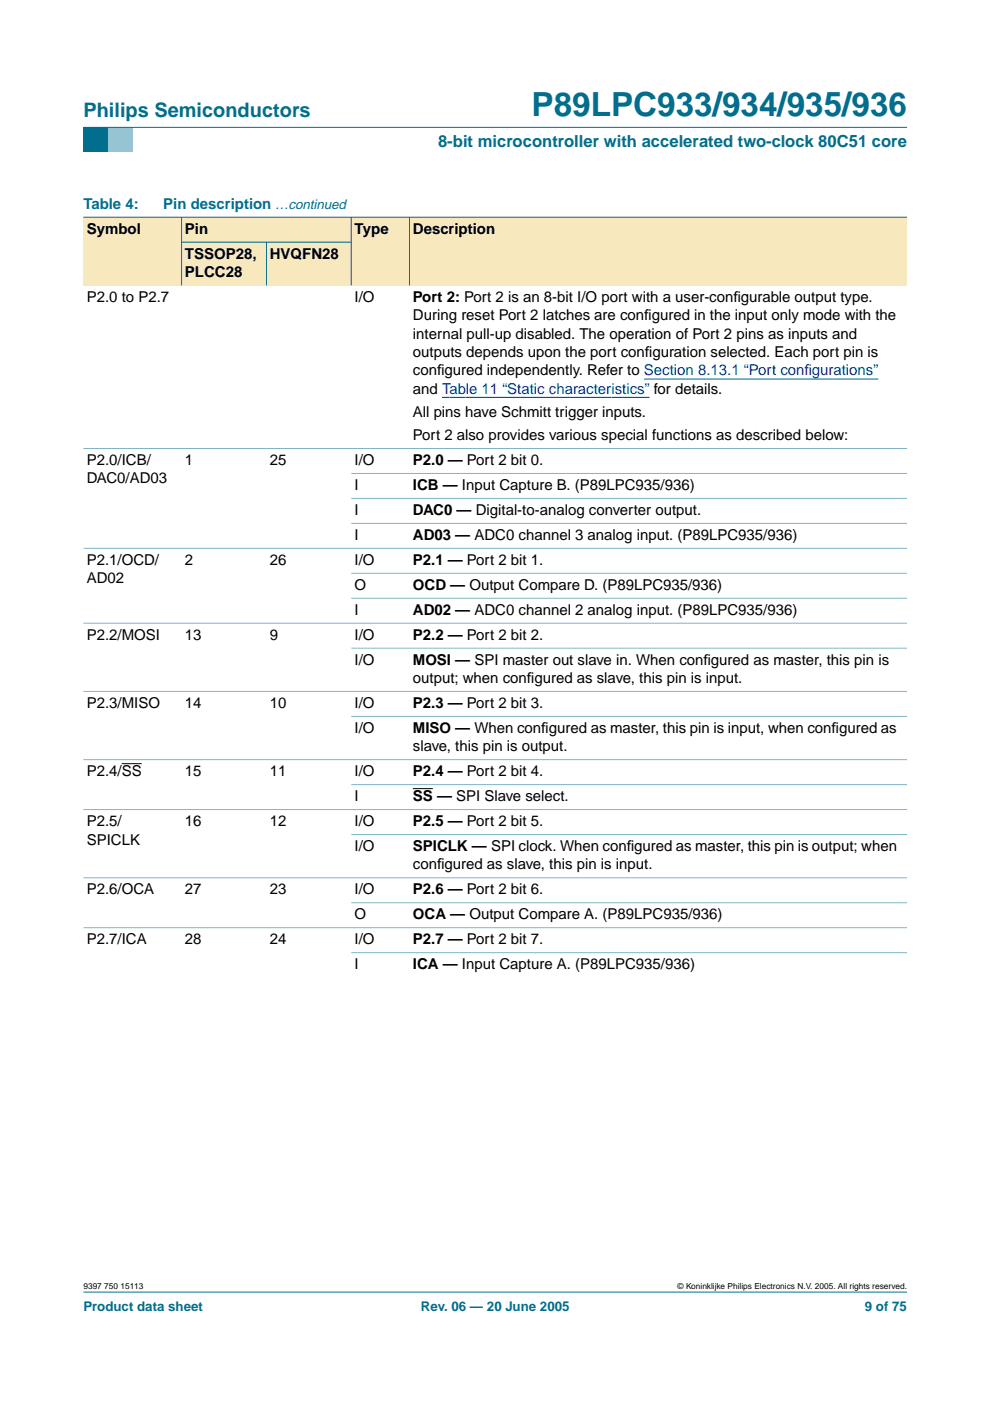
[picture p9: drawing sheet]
<svg xmlns="http://www.w3.org/2000/svg" width="210mm" height="297mm" viewBox="0 0 210 297" stroke-linecap="round" stroke-linejoin="round" font-family="sans-serif">
<defs><g id="words">
<text font-size="7.1" fill="#006e8c" x="112.7" y="24.7">P89LPC933/934/935/936</text>
<text font-size="4.2" fill="#006e8c" x="17.7" y="24.9">Philips Semiconductors</text>
<text font-size="3.5" fill="#006e8c" x="92.9" y="31.1">8-bit microcontroller with accelerated two-clock 80C51 core</text>
<g font-size="3.2" fill="#006e8c">
<text x="17.7" y="44.3">Table 4:</text>
<text x="34.6" y="44.3">Pin description …continued</text>
</g>
<g font-size="3.2">
<text x="18.4" y="49.6">Symbol</text>
<text x="39.2" y="49.6">Pin</text>
<text x="75.2" y="49.6">Type</text>
<text x="87.5" y="49.6">Description</text>
<text x="39.2" y="54.9">TSSOP28,</text>
<text x="39.2" y="58.8">PLCC28</text>
<text x="57.2" y="54.9">HVQFN28</text>
<text x="18.4" y="64">P2.0 to P2.7</text>
<text x="75.2" y="64">I/O</text>
<text x="87.5" y="64">Port 2: Port 2 is an 8-bit I/O port with a user-conf</text>
<text x="155.5" y="64">igurable output type.</text>
<text x="87.5" y="67.9">During reset Port 2 latches are conf</text>
<text x="87.5" y="71.8">internal pull-up disabled. The operation of Port 2 pins as inputs and</text>
<text x="136.6" y="67.9">igured in the input only mode with the</text>
<text x="87.5" y="75.7">outputs depends upon the port conf</text>
<text x="136.7" y="75.7">iguration selected. Each port pin is</text>
<text x="87.5" y="83.4">and Table 11 “Static characteristics” for details.</text>
<text x="87.5" y="79.6">conf</text>
<text x="92.7" y="79.6">igured independently. Refer to Section 8.13.1 “Port confgurations”</text>
<text x="87.5" y="88.4">All pins have Schmitt trigger inputs.</text>
<text x="87.5" y="93.3">Port 2 also provides various special functions as described below:</text>
<text x="18.4" y="98.6">P2.0/ICB/</text>
<text x="39.2" y="98.6">1</text>
<text x="57.2" y="98.6">25</text>
<text x="75.2" y="98.6">I/O</text>
<text x="87.5" y="98.6">P2.0 — Port 2 bit 0.</text>
<text x="18.4" y="102.5">DAC0/AD03</text>
<text x="75.2" y="103.9">I</text>
<text x="87.5" y="103.9">ICB — Input Capture B. (P89LPC935/936)</text>
<text x="75.2" y="109.2">I</text>
<text x="87.5" y="109.2">DAC0 — Digital-to-analog converter output.</text>
<text x="18.4" y="119.8">P2.1/OCD/</text>
<text x="39.2" y="119.8">2</text>
<text x="57.2" y="119.8">26</text>
<text x="75.2" y="114.5">I</text>
<text x="75.2" y="119.8">I/O</text>
<text x="87.5" y="114.5">AD03 — ADC0 channel 3 analog input. (P89LPC935/936)</text>
<text x="87.5" y="119.8">P2.1 — Port 2 bit 1.</text>
<text x="18.4" y="123.7">AD02</text>
<text x="75.2" y="125.1">O</text>
<text x="87.5" y="125.1">OCD — Output Compare D. (P89LPC935/936)</text>
<text x="75.2" y="130.4">I</text>
<text x="87.5" y="130.4">AD02 — ADC0 channel 2 analog input. (P89LPC935/936)</text>
<text x="18.4" y="135.7">P2.2/MOSI</text>
<text x="39.2" y="135.7">13</text>
<text x="57.2" y="135.7">9</text>
<text x="75.2" y="135.7">I/O</text>
<text x="87.5" y="135.7">P2.2 — Port 2 bit 2.</text>
<text x="75.2" y="141">I/O</text>
<text x="87.5" y="141">MOSI — SPI master out slave in. When conf</text>
<text x="149.2" y="141">igured as master, this pin is</text>
<text x="87.5" y="144.8">output; when conf</text>
<text x="111.7" y="144.8">igured as slave, this pin is input.</text>
<text x="18.4" y="150.1">P2.3/MISO</text>
<text x="39.2" y="150.1">14</text>
<text x="57.2" y="150.1">10</text>
<text x="75.2" y="155.4">I/O</text>
<text x="75.2" y="150.1">I/O</text>
<text x="87.5" y="155.4">MISO — When conf</text>
<text x="87.5" y="150.1">P2.3 — Port 2 bit 3.</text>
<text x="114.8" y="155.4">igured as master, this pin is input, when conf</text>
<text x="176.3" y="155.4">igured as</text>
<text x="87.5" y="159.3">slave, this pin is output.</text>
<text x="18.4" y="164.6">P2.4/SS</text>
<text x="39.2" y="164.6">15</text>
<text x="57.2" y="164.6">11</text>
<text x="75.2" y="164.6">I/O</text>
<text x="87.5" y="164.6">P2.4 — Port 2 bit 4.</text>
<text x="75.2" y="169.9">I</text>
<text x="87.5" y="169.9">SS — SPI Slave select.</text>
<text x="18.4" y="175.2">P2.5/</text>
<text x="18.4" y="179.1">SPICLK</text>
<text x="39.2" y="175.2">16</text>
<text x="57.2" y="175.2">12</text>
<text x="75.2" y="175.2">I/O</text>
<text x="87.5" y="175.2">P2.5 — Port 2 bit 5.</text>
<text x="75.2" y="180.5">I/O</text>
<text x="87.5" y="180.5">SPICLK — SPI clock. When conf</text>
<text x="87.5" y="184.3">conf</text>
<text x="92.7" y="184.3">igured as slave, this pin is input.</text>
<text x="132.9" y="180.5">igured as master, this pin is output; when</text>
<text x="18.4" y="189.6">P2.6/OCA</text>
<text x="39.2" y="189.6">27</text>
<text x="57.2" y="189.6">23</text>
<text x="75.2" y="189.6">I/O</text>
<text x="87.5" y="189.6">P2.6 — Port 2 bit 6.</text>
<text x="75.2" y="194.9">O</text>
<text x="87.5" y="194.9">OCA — Output Compare A. (P89LPC935/936)</text>
<text x="18.4" y="200.2">P2.7/ICA</text>
<text x="39.2" y="200.2">28</text>
<text x="57.2" y="200.2">24</text>
<text x="75.2" y="200.2">I/O</text>
<text x="87.5" y="200.2">P2.7 — Port 2 bit 7.</text>
<text x="75.2" y="205.5">I</text>
<text x="87.5" y="205.5">ICA — Input Capture A. (P89LPC935/936)</text>
</g>
<text font-size="3.2" fill="#00f" x="170.6" y="79.6">i</text>
<g font-size="2.8" fill="#006e8c">
<text x="17.7" y="278">Product data sheet</text>
<text x="89.2" y="278">Rev. 06 — 20 June 2005</text>
<text x="183.4" y="278">9 of 75</text>
</g>
<g font-size="1.8">
<text x="17.7" y="273.4">9397 750 15113</text>
<text x="143.7" y="273.4">© Koninklijke Philips Electronics N.V. 2005. All rights reserved.</text>
</g>
</g></defs>
<path d="M17.7 273.9h174.6z" fill="#006e8c" stroke="#006e8c" stroke-width=".21"/>
<path d="M17.7 27h5.3v5.3h-5.3z" fill-rule="evenodd" fill="#006e8c"/>
<path d="M23 27h5.3v5.3h-5.3z" fill-rule="evenodd" fill="#96c4d6"/>
<path d="M17.7 27h174.6z" fill="#006e8c" stroke="#006e8c" stroke-width=".21"/>
<path d="M93.7 84.2h44M136.5 80.4h49.7" fill="none" stroke="#00f" stroke-width=".21"/>
<path d="M25.8 161.9h4.2M87.5 167.2h4.3" fill="none" stroke="#000" stroke-width=".21"/>
<g fill="#f7e8bd">
<path d="M17.7 46.1h20.8v14.4h-20.8z" fill-rule="evenodd"/>
<path d="M38.5 46.1h36v5.2h-36z" fill-rule="evenodd"/>
<path d="M74.5 46.1h12.3v14.4h-12.3z" fill-rule="evenodd"/>
<path d="M86.8 46.1h105.5v14.4h-105.5z" fill-rule="evenodd"/>
<path d="M38.5 51.3h18v9.2h-18z" fill-rule="evenodd"/>
<path d="M56.5 51.3h18v9.2h-18z" fill-rule="evenodd"/>
</g>
<g fill="#006e8c" stroke="#006e8c" stroke-width=".21">
<path d="M38.5 46v14.5z"/>
<path d="M56.5 51.3v9.2z"/>
<path d="M74.5 46v14.5z"/>
<path d="M86.8 46v14.5z"/>
<path d="M17.7 46.1h174.6z"/>
<path d="M38.5 51.3h36z"/>
</g>
<g fill="#80b6c6" stroke="#80b6c6" stroke-width=".21">
<path d="M17.7 95.1h174.6z"/>
<path d="M74.5 100.4h117.8z"/>
<path d="M74.5 105.7h117.8z"/>
<path d="M74.5 111h117.8z"/>
<path d="M17.7 116.3h174.6z"/>
<path d="M74.5 121.5h117.8z"/>
<path d="M74.5 126.8h117.8z"/>
<path d="M17.7 132.1h174.6z"/>
<path d="M74.5 137.4h117.8z"/>
<path d="M17.7 146.6h174.6z"/>
<path d="M74.5 151.9h117.8z"/>
<path d="M17.7 161.1h174.6z"/>
<path d="M74.5 166.4h117.8z"/>
<path d="M17.7 171.6h174.6z"/>
<path d="M74.5 176.9h117.8z"/>
<path d="M17.7 186.1h174.6z"/>
<path d="M74.5 191.4h117.8z"/>
<path d="M17.7 196.7h174.6z"/>
<path d="M74.5 202h117.8z"/>
</g>
<use href="#words"/>
</svg>
